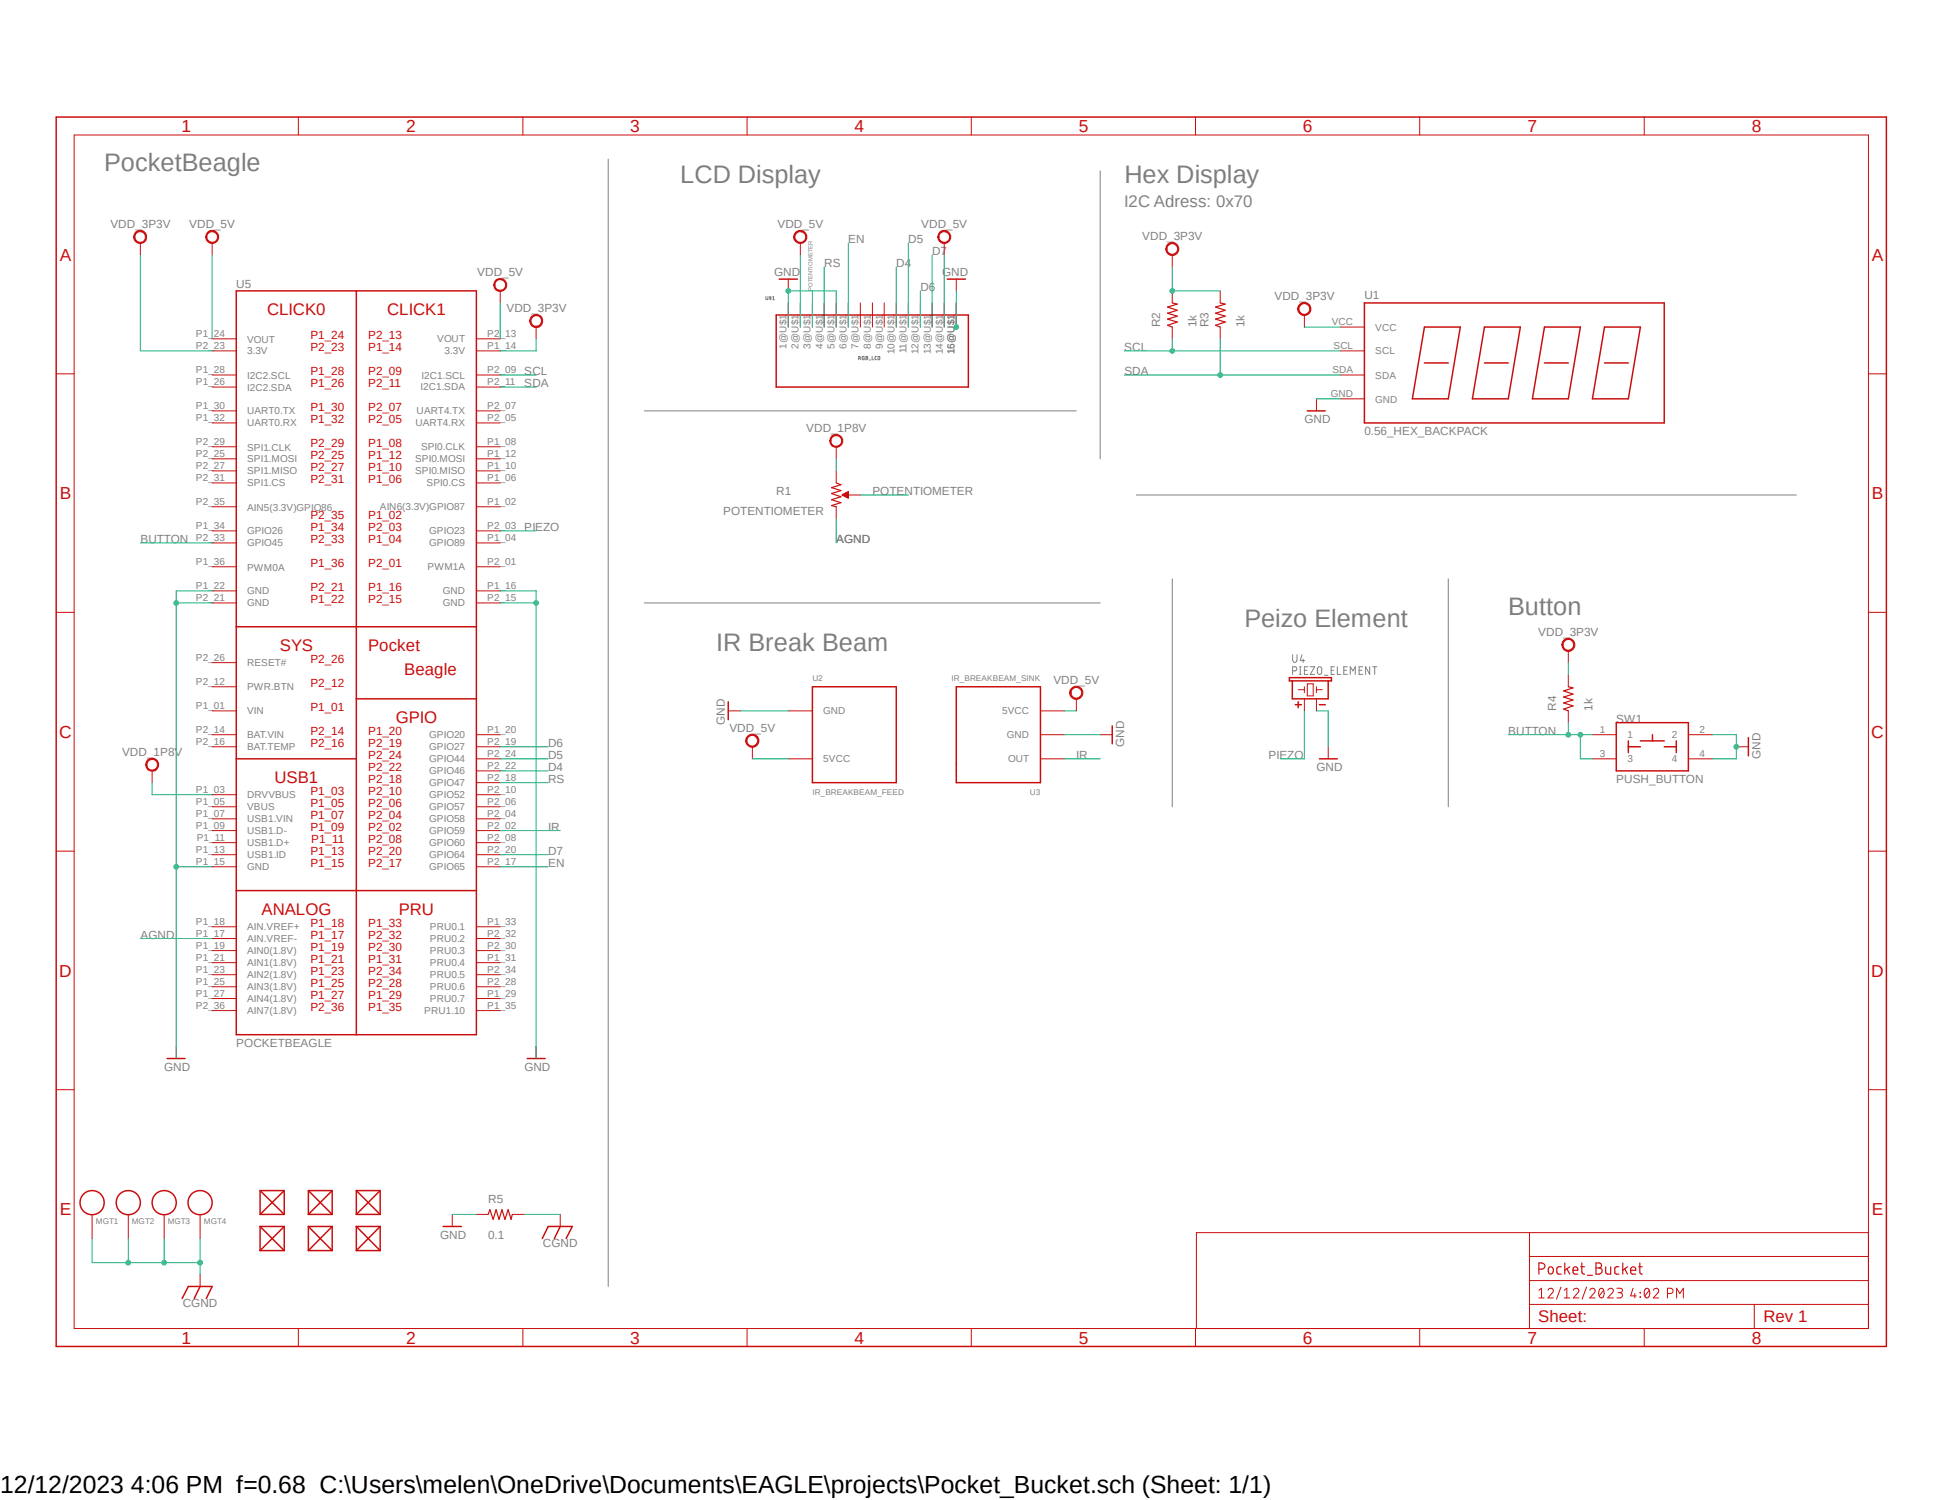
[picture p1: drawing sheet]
<svg xmlns="http://www.w3.org/2000/svg" width="279mm" height="216mm" viewBox="0 0 279 216" stroke-linecap="round" stroke-linejoin="round" font-family="sans-serif">
<defs><g id="words">
<g font-size="3.6" fill="#808080">
<text x="15" y="24.6">PocketBeagle</text>
<text x="97.9" y="26.3">LCD Display</text>
<text x="161.8" y="26.3">Hex Display</text>
<text x="217" y="88.5">Button</text>
<text x="103" y="93.7">IR Break Beam</text>
<text x="179" y="90.2">Peizo Element</text>
</g>
<text font-size="3.6" x="0" y="214.9">12/12/2023 4:06 PM f=0.68 C:\Users\melen\OneDrive\Documents\EAGLE\projects\Pocket_Bucket.sch (Sheet: 1/1)</text>
<g font-size="2.5" fill="#c90d0c">
<text x="26.1" y="19">1</text>
<text x="58.4" y="19">2</text>
<text x="90.7" y="19">3</text>
<text x="122.9" y="19">4</text>
<text x="155.2" y="19">5</text>
<text x="187.5" y="19">6</text>
<text x="219.8" y="19">7</text>
<text x="252" y="19">8</text>
<text x="8.6" y="37.5">A</text>
<text x="269.3" y="37.5">A</text>
<text x="8.6" y="71.8">B</text>
<text x="269.3" y="71.8">B</text>
<text x="8.5" y="106.2">C</text>
<text x="269.2" y="106.2">C</text>
<text x="8.5" y="140.6">D</text>
<text x="269.2" y="140.6">D</text>
<text x="8.6" y="174.9">E</text>
<text x="269.3" y="174.9">E</text>
<text x="26.1" y="193.4">1</text>
<text x="58.4" y="193.4">2</text>
<text x="90.7" y="193.4">3</text>
<text x="122.9" y="193.4">4</text>
<text x="155.2" y="193.4">5</text>
<text x="187.5" y="193.4">6</text>
<text x="219.8" y="193.4">7</text>
<text x="252" y="193.4">8</text>
</g>
<text font-size="2.4" fill="#808080" x="161.8" y="29.8">I2C Adress: 0x70</text>
<g font-size="2.4" fill="#c90d0c">
<text x="38.4" y="45.3">CLICK0</text>
<text x="55.7" y="45.3">CLICK1</text>
<text x="40.3" y="93.7">SYS</text>
<text x="53" y="93.7">Pocket</text>
<text x="58.2" y="97.1">Beagle</text>
<text x="56.9" y="104">GPIO</text>
<text x="39.5" y="112.6">USB1</text>
<text x="37.6" y="131.7">ANALOG</text>
<text x="57.4" y="131.7">PRU</text>
<text x="221.3" y="190.3">Sheet:</text>
<text x="253.7" y="190.3">Rev 1</text>
</g>
<g font-size="1.7" fill="#808080">
<text x="15.9" y="32.8">VDD_3P3V</text>
<text x="27.2" y="32.8">VDD_5V</text>
<text x="111.8" y="32.8">VDD_5V</text>
<text x="122" y="35">EN</text>
<text x="130.7" y="35">D5</text>
<text x="132.5" y="32.8">VDD_5V</text>
<text x="164.3" y="34.5">VDD_3P3V</text>
<text x="34" y="41.4">U5</text>
<text x="68.7" y="39.7">VDD_5V</text>
<text x="111.4" y="39.7">GND</text>
<text x="118.6" y="38.4">RS</text>
<text x="128.9" y="38.4">D4</text>
<text x="132.4" y="41.9">D6</text>
<text x="134.1" y="36.7">D7</text>
<text x="135.5" y="39.7">GND</text>
<text x="72.9" y="44.9">VDD_3P3V</text>
<text x="166.9" y="47.1" transform="rotate(-90 166.9 47.1)">R2</text>
<text x="172.1" y="47.1" transform="rotate(-90 172.1 47.1)">1k</text>
<text x="173.9" y="47.1" transform="rotate(-90 173.9 47.1)">R3</text>
<text x="179" y="47.1" transform="rotate(-90 179 47.1)">1k</text>
<text x="183.3" y="43.2">VDD_3P3V</text>
<text x="196.3" y="43.1">U1</text>
<text x="75.4" y="54">SCL</text>
<text x="161.8" y="50.5">SCL</text>
<text x="161.8" y="54">SDA</text>
<text x="75.4" y="55.7">SDA</text>
<text x="116" y="62.1">VDD_1P8V</text>
<text x="187.7" y="60.9">GND</text>
<text x="196.3" y="62.6">0.56_HEX_BACKPACK</text>
<text x="111.7" y="71.2">R1</text>
<text x="125.5" y="71.2">POTENTIOMETER</text>
<text x="75.4" y="76.4">PIEZO</text>
<text x="104.1" y="74.2">POTENTIOMETER</text>
<text x="20.2" y="78.1">BUTTON</text>
<text x="120.3" y="78.1">AGND</text>
<text x="221.3" y="91.5">VDD_3P3V</text>
<text x="151.6" y="98.4">VDD_5V</text>
<text x="78.9" y="107.5">D6</text>
<text x="104.3" y="104.4" transform="rotate(-90 104.3 104.4)">GND</text>
<text x="104.9" y="105.3">VDD_5V</text>
<text x="161.8" y="107.5" transform="rotate(-90 161.8 107.5)">GND</text>
<text x="217" y="105.7">BUTTON</text>
<text x="223.9" y="102.3" transform="rotate(-90 223.9 102.3)">R4</text>
<text x="229.1" y="102.3" transform="rotate(-90 229.1 102.3)">1k</text>
<text x="232.5" y="104">SW1</text>
<text x="17.6" y="108.8">VDD_1P8V</text>
<text x="78.9" y="112.6">RS</text>
<text x="78.9" y="111">D4</text>
<text x="78.9" y="109.2">D5</text>
<text x="154.9" y="109.2">IR</text>
<text x="182.5" y="109.2">PIEZO</text>
<text x="189.4" y="111">GND</text>
<text x="232.5" y="112.6">PUSH_BUTTON</text>
<text x="253.3" y="109.2" transform="rotate(-90 253.3 109.2)">GND</text>
<text x="78.9" y="119.5">IR</text>
<text x="78.9" y="124.8">EN</text>
<text x="78.9" y="123">D7</text>
<text x="20.2" y="135.1">AGND</text>
<text x="23.6" y="154.1">GND</text>
<text x="34" y="150.7">POCKETBEAGLE</text>
<text x="75.4" y="154.1">GND</text>
<text x="70.2" y="173.1">R5</text>
<text x="63.3" y="178.3">GND</text>
<text x="70.2" y="178.3">0.1</text>
<text x="78.1" y="179.5">CGND</text>
<text x="26.3" y="188.2">CGND</text>
</g>
<g font-size="1.7" fill="#c90d0c">
<text x="44.7" y="48.8">P1_24</text>
<text x="44.7" y="54">P1_28</text>
<text x="44.7" y="50.5">P2_23</text>
<text x="53" y="50.5">P1_14</text>
<text x="53" y="54">P2_09</text>
<text x="53" y="48.8">P2_13</text>
<text x="44.7" y="55.7">P1_26</text>
<text x="44.7" y="59.1">P1_30</text>
<text x="53" y="59.1">P2_07</text>
<text x="53" y="55.7">P2_11</text>
<text x="44.7" y="60.9">P1_32</text>
<text x="44.7" y="64.3">P2_29</text>
<text x="53" y="64.3">P1_08</text>
<text x="53" y="60.9">P2_05</text>
<text x="44.7" y="66">P2_25</text>
<text x="44.7" y="67.8">P2_27</text>
<text x="44.7" y="69.5">P2_31</text>
<text x="53" y="69.5">P1_06</text>
<text x="53" y="66">P1_12</text>
<text x="53" y="67.8">P1_10</text>
<text x="44.7" y="76.4">P1_34</text>
<text x="44.7" y="74.7">P2_35</text>
<text x="53" y="74.7">P1_02</text>
<text x="53" y="76.4">P2_03</text>
<text x="44.7" y="81.6">P1_36</text>
<text x="44.7" y="78.1">P2_33</text>
<text x="53" y="81.6">P2_01</text>
<text x="53" y="78.1">P1_04</text>
<text x="44.7" y="86.8">P1_22</text>
<text x="44.7" y="85">P2_21</text>
<text x="53" y="85">P1_16</text>
<text x="53" y="86.8">P2_15</text>
<text x="44.7" y="95.4">P2_26</text>
<text x="44.7" y="98.8">P2_12</text>
<text x="44.7" y="102.3">P1_01</text>
<text x="44.7" y="105.7">P2_14</text>
<text x="44.7" y="107.5">P2_16</text>
<text x="53" y="105.7">P1_20</text>
<text x="53" y="107.5">P2_19</text>
<text x="53" y="112.6">P2_18</text>
<text x="53" y="111">P2_22</text>
<text x="53" y="109.2">P2_24</text>
<text x="44.7" y="114.4">P1_03</text>
<text x="44.7" y="116.1">P1_05</text>
<text x="44.7" y="117.9">P1_07</text>
<text x="44.7" y="119.5">P1_09</text>
<text x="53" y="119.5">P2_02</text>
<text x="53" y="116.1">P2_06</text>
<text x="53" y="117.9">P2_04</text>
<text x="53" y="114.4">P2_10</text>
<text x="44.7" y="123">P1_13</text>
<text x="44.7" y="124.8">P1_15</text>
<text x="44.8" y="121.3">P1_11</text>
<text x="53" y="121.3">P2_08</text>
<text x="53" y="124.8">P2_17</text>
<text x="53" y="123">P2_20</text>
<text x="44.7" y="135.1">P1_17</text>
<text x="44.7" y="133.4">P1_18</text>
<text x="44.7" y="136.8">P1_19</text>
<text x="53" y="133.4">P1_33</text>
<text x="53" y="136.8">P2_30</text>
<text x="53" y="135.1">P2_32</text>
<text x="44.7" y="138.6">P1_21</text>
<text x="44.7" y="140.3">P1_23</text>
<text x="44.7" y="142">P1_25</text>
<text x="44.7" y="143.7">P1_27</text>
<text x="53" y="143.7">P1_29</text>
<text x="53" y="138.6">P1_31</text>
<text x="53" y="142">P2_28</text>
<text x="53" y="140.3">P2_34</text>
<text x="44.7" y="145.5">P2_36</text>
<text x="53" y="145.5">P1_35</text>
</g>
<g font-size="1.4" fill="#808080">
<text x="191.6" y="46.8">VCC</text>
<text x="197.9" y="47.6">VCC</text>
<text x="28.2" y="48.6">P1_24</text>
<text x="28.2" y="53.7">P1_28</text>
<text x="28.2" y="50.3">P2_23</text>
<text x="35.6" y="49.3">VOUT</text>
<text x="35.6" y="51">3.3V</text>
<text x="62.9" y="49.3">VOUT</text>
<text x="64" y="51">3.3V</text>
<text x="70.1" y="50.3">P1_14</text>
<text x="70.1" y="53.7">P2_09</text>
<text x="70.1" y="48.6">P2_13</text>
<text x="113.2" y="50.2" transform="rotate(-90 113.2 50.2)">1@U$1</text>
<text x="114.9" y="50.2" transform="rotate(-90 114.9 50.2)">2@U$1</text>
<text x="116.6" y="50.2" transform="rotate(-90 116.6 50.2)">3@U$1</text>
<text x="118.4" y="50.2" transform="rotate(-90 118.4 50.2)">4@U$1</text>
<text x="120.1" y="50.2" transform="rotate(-90 120.1 50.2)">5@U$1</text>
<text x="121.8" y="50.2" transform="rotate(-90 121.8 50.2)">6@U$1</text>
<text x="123.5" y="50.2" transform="rotate(-90 123.5 50.2)">7@U$1</text>
<text x="125.3" y="50.2" transform="rotate(-90 125.3 50.2)">8@U$1</text>
<text x="127" y="50.2" transform="rotate(-90 127 50.2)">9@U$1</text>
<text x="128.7" y="51" transform="rotate(-90 128.7 51)">10@U$1</text>
<text x="130.4" y="50.8" transform="rotate(-90 130.4 50.8)">11@U$1</text>
<text x="132.2" y="51" transform="rotate(-90 132.2 51)">12@U$1</text>
<text x="133.9" y="51" transform="rotate(-90 133.9 51)">13@U$1</text>
<text x="135.6" y="51" transform="rotate(-90 135.6 51)">14@U$1</text>
<text x="137.3" y="51" transform="rotate(-90 137.3 51)">15@U$1</text>
<text x="137.3" y="50.2" transform="rotate(-90 137.3 50.2)">6</text>
<text x="191.7" y="53.7">SDA</text>
<text x="191.9" y="50.3">SCL</text>
<text x="197.9" y="51">SCL</text>
<text x="28.2" y="55.5">P1_26</text>
<text x="28.2" y="58.9">P1_30</text>
<text x="35.6" y="56.2">I2C2.SDA</text>
<text x="35.6" y="54.5">I2C2.SCL</text>
<text x="35.6" y="59.6">UART0.TX</text>
<text x="59.9" y="59.6">UART4.TX</text>
<text x="60.5" y="56.2">I2C1.SDA</text>
<text x="60.7" y="54.5">I2C1.SCL</text>
<text x="70.1" y="58.9">P2_07</text>
<text x="70.1" y="55.5">P2_11</text>
<text x="191.5" y="57.2">GND</text>
<text x="197.9" y="58">GND</text>
<text x="197.9" y="54.5">SDA</text>
<text x="28.2" y="60.6">P1_32</text>
<text x="28.2" y="65.8">P2_25</text>
<text x="28.2" y="64.1">P2_29</text>
<text x="35.6" y="61.4">UART0.RX</text>
<text x="35.6" y="64.9">SPI1.CLK</text>
<text x="59.8" y="61.4">UART4.RX</text>
<text x="60.6" y="64.8">SPI0.CLK</text>
<text x="70.1" y="64.1">P1_08</text>
<text x="70.1" y="65.8">P1_12</text>
<text x="70.1" y="60.6">P2_05</text>
<text x="28.2" y="67.5">P2_27</text>
<text x="28.2" y="69.3">P2_31</text>
<text x="35.6" y="66.5">SPI1.MOSI</text>
<text x="35.6" y="68.3">SPI1.MISO</text>
<text x="35.6" y="70">SPI1.CS</text>
<text x="59.7" y="68.3">SPI0.MISO</text>
<text x="59.7" y="66.5">SPI0.MOSI</text>
<text x="61.4" y="70">SPI0.CS</text>
<text x="70.1" y="69.3">P1_06</text>
<text x="70.1" y="67.5">P1_10</text>
<text x="28.2" y="76.2">P1_34</text>
<text x="28.2" y="77.9">P2_33</text>
<text x="28.2" y="72.7">P2_35</text>
<text x="35.6" y="76.9">GPIO26</text>
<text x="35.6" y="73.5">AIN5(3.3V)GPIO86</text>
<text x="54.7" y="73.5">AIN6(3.3V)GPIO87</text>
<text x="61.8" y="76.9">GPIO23</text>
<text x="70.1" y="72.7">P1_02</text>
<text x="70.1" y="77.9">P1_04</text>
<text x="70.1" y="76.2">P2_03</text>
<text x="28.2" y="81.4">P1_36</text>
<text x="35.6" y="82.1">PWM0A</text>
<text x="35.6" y="78.7">GPIO45</text>
<text x="61.5" y="82.1">PWM1A</text>
<text x="61.8" y="78.6">GPIO89</text>
<text x="70.1" y="81.4">P2_01</text>
<text x="28.2" y="84.8">P1_22</text>
<text x="28.2" y="86.5">P2_21</text>
<text x="35.6" y="85.6">GND</text>
<text x="35.6" y="87.3">GND</text>
<text x="63.7" y="85.6">GND</text>
<text x="63.7" y="87.3">GND</text>
<text x="70.1" y="84.8">P1_16</text>
<text x="70.1" y="86.5">P2_15</text>
<text x="28.2" y="95.2">P2_26</text>
<text x="35.6" y="95.9">RESET#</text>
<text x="28.2" y="98.6">P2_12</text>
<text x="35.6" y="99.4">PWR.BTN</text>
<text x="28.2" y="102.1">P1_01</text>
<text x="28.2" y="105.5">P2_14</text>
<text x="28.2" y="107.2">P2_16</text>
<text x="35.6" y="102.8">VIN</text>
<text x="35.6" y="106.3">BAT.VIN</text>
<text x="35.6" y="108">BAT.TEMP</text>
<text x="61.8" y="106.3">GPIO20</text>
<text x="61.8" y="108">GPIO27</text>
<text x="70.1" y="105.5">P1_20</text>
<text x="70.1" y="107.2">P2_19</text>
<text x="118.5" y="102.8">GND</text>
<text x="144.2" y="102.8">5VCC</text>
<text x="144.9" y="106.3">GND</text>
<text x="230.2" y="105.5">1</text>
<text x="234.2" y="106.3">1</text>
<text x="240.5" y="106.3">2</text>
<text x="244.5" y="105.5">2</text>
<text x="61.8" y="113.2">GPIO47</text>
<text x="61.8" y="111.4">GPIO46</text>
<text x="61.8" y="109.7">GPIO44</text>
<text x="70.1" y="112.4">P2_18</text>
<text x="70.1" y="110.7">P2_22</text>
<text x="70.1" y="109">P2_24</text>
<text x="118.5" y="109.7">5VCC</text>
<text x="145" y="109.7">OUT</text>
<text x="230.2" y="109">3</text>
<text x="234.2" y="109.7">3</text>
<text x="240.5" y="109.7">4</text>
<text x="244.5" y="109">4</text>
<text x="28.2" y="114.1">P1_03</text>
<text x="28.2" y="115.9">P1_05</text>
<text x="28.2" y="117.6">P1_07</text>
<text x="28.2" y="119.3">P1_09</text>
<text x="35.6" y="114.9">DRVVBUS</text>
<text x="35.6" y="116.6">VBUS</text>
<text x="35.6" y="118.4">USB1.VIN</text>
<text x="61.8" y="118.3">GPIO58</text>
<text x="61.8" y="116.6">GPIO57</text>
<text x="61.8" y="114.9">GPIO52</text>
<text x="70.1" y="119.3">P2_02</text>
<text x="70.1" y="117.6">P2_04</text>
<text x="70.1" y="115.9">P2_06</text>
<text x="70.1" y="114.1">P2_10</text>
<text x="28.2" y="122.8">P1_13</text>
<text x="28.2" y="124.5">P1_15</text>
<text x="28.3" y="121.1">P1_11</text>
<text x="35.6" y="120.1">USB1.D-</text>
<text x="35.6" y="121.8">USB1.D+</text>
<text x="35.6" y="123.5">USB1.ID</text>
<text x="35.6" y="125.3">GND</text>
<text x="61.8" y="125.3">GPIO65</text>
<text x="61.8" y="120.1">GPIO59</text>
<text x="61.8" y="121.8">GPIO60</text>
<text x="61.8" y="123.5">GPIO64</text>
<text x="70.1" y="124.5">P2_17</text>
<text x="70.1" y="121.1">P2_08</text>
<text x="70.1" y="122.8">P2_20</text>
<text x="28.2" y="134.9">P1_17</text>
<text x="28.2" y="136.6">P1_19</text>
<text x="28.2" y="133.1">P1_18</text>
<text x="35.6" y="135.6">AIN.VREF-</text>
<text x="35.6" y="137.4">AIN0(1.8V)</text>
<text x="35.6" y="133.9">AIN.VREF+</text>
<text x="61.9" y="133.9">PRU0.1</text>
<text x="61.9" y="137.3">PRU0.3</text>
<text x="61.9" y="135.6">PRU0.2</text>
<text x="70.1" y="133.1">P1_33</text>
<text x="70.1" y="136.6">P2_30</text>
<text x="70.1" y="134.9">P2_32</text>
<text x="28.2" y="138.3">P1_21</text>
<text x="28.2" y="140">P1_23</text>
<text x="28.2" y="141.8">P1_25</text>
<text x="28.2" y="143.5">P1_27</text>
<text x="35.6" y="139.1">AIN1(1.8V)</text>
<text x="35.6" y="140.8">AIN2(1.8V)</text>
<text x="35.6" y="142.5">AIN3(1.8V)</text>
<text x="61.9" y="139.1">PRU0.4</text>
<text x="61.9" y="142.5">PRU0.6</text>
<text x="61.9" y="140.8">PRU0.5</text>
<text x="70.1" y="143.5">P1_29</text>
<text x="70.1" y="138.3">P1_31</text>
<text x="70.1" y="141.8">P2_28</text>
<text x="70.1" y="140">P2_34</text>
<text x="28.2" y="145.2">P2_36</text>
<text x="35.6" y="144.3">AIN4(1.8V)</text>
<text x="35.6" y="146">AIN7(1.8V)</text>
<text x="61" y="146">PRU1.10</text>
<text x="61.9" y="144.2">PRU0.7</text>
<text x="70.1" y="145.2">P1_35</text>
</g>
<g font-size="1.2" fill="#808080">
<text x="116.9" y="98">U2</text>
<text x="136.9" y="98">IR_BREAKBEAM_SINK</text>
<text x="116.9" y="114.4">IR_BREAKBEAM_FEED</text>
<text x="148.2" y="114.4">U3</text>
<text x="13.8" y="176.2">MGT1</text>
<text x="19" y="176.2">MGT2</text>
<text x="24.1" y="176.2">MGT3</text>
<text x="29.3" y="176.2">MGT4</text>
</g>
<text font-size=".8" fill="#808080" x="116.9" y="41.9" transform="rotate(-90 116.9 41.9)">POTENTIOMETER</text>
</g></defs>
<path d="M7.7 16.6l264 177.6M271.7 16.6l-264 177.6" fill="none" stroke="#fff" stroke-width=".14"/>
<g fill="none" stroke="#808080" stroke-width=".14">
<path d="M87.5 22.9v162.3M158.3 24.6v41.4M92.7 59.1h62.2M110.2 42.7v.3l.1 .1 .2-.1v-.3M110.8 42.7v.4M111 42.8l-.3-.1v.1l.3 .2-.3 .1M111.2 42.8l.1-.1v.4M111.2 43.1h.2M123.5 51.6l.3-.1-.1-.2h-.2v.5M123.7 51.6l.1 .2M124.3 51.3l-.3 .1 .1 .4h.2v-.3h-.1M124.6 51.3l.2 .1-.1 .1 .1 .2-.1 .1h-.1z"/>
<path d="M124.6 51.5h.1M125.1 51.8h.2M125.5 51.3v.5h.2M126.1 51.3l-.2 .1v.3l.2 .1M126.3 51.3l.3 .1-.1 .4h-.2zM163.5 71.2h94.9M92.7 86.8h65.6M168.7 83.3v32.8M186 96.6l.5-.1 .1-.1-.1-.4h-.5v1.1M186 94.2v.8l.2 .3h.2l.2-.3v-.8M187 96h.2M187 97.1h.2"/>
<path d="M187.1 96v1.1M187.3 94.2l-.2 .9h.6M187.5 94.9v.4M187.7 96.5h.3M188.2 96h-.5v1.1h.5M188.5 96h.6l-.6 1.1h.6M189.7 96h.2l.3 .3-.1 .6-.2 .2h-.2l-.2-.3v-.5zM190.5 97.2h.6M191.5 96.5h.4M192 96h-.5v1.1h.5M192.4 96v1.1h.5M193.3 96.5h.4"/>
<path d="M193.8 96h-.5v1.1h.5M194.3 97.1v-1.1l.3 .6 .4-.6v1.1M195.5 96.5h.4M196 96h-.5v1.1h.5M197.1 96v1.1l-.6-1.1v1.1M197.5 96h.6M197.8 96v1.1M208.4 83.3v32.8"/>
</g>
<g fill="none" stroke="#c90d0c" stroke-width=".14">
<path d="M10.7 19.4h258.1v171.8h-258.1zM42.9 16.8v2.6M75.2 16.8v2.6M107.5 16.8v2.6M139.7 16.8v2.6M172 16.8v2.6M204.3 16.8v2.6M236.6 16.8v2.6M8.1 53.8h2.6M30.5 54h3.5M30.5 50.5h3.5M30.5 48.8h3.5"/>
<path d="M30.5 55.7h3.5M30.5 59.1h3.5M68.5 54h3.5M68.5 50.5h3.5M68.5 48.8h3.5M68.5 55.7h3.5M68.5 59.1h3.5M168.7 41.9v1.7M168.7 47.1v1.7M192.8 57.4h3.5M192.8 54h3.5M192.8 50.5h3.5"/>
<path d="M192.8 47.1h3.5M268.8 53.8h2.6M30.5 72.9h3.5M30.5 78.1h3.5M30.5 69.5h3.5M30.5 64.3h3.5M30.5 67.8h3.5M30.5 66h3.5M30.5 60.9h3.5M30.5 76.4h3.5M68.5 72.9h3.5M68.5 78.1h3.5"/>
<path d="M68.5 69.5h3.5M68.5 64.3h3.5M68.5 67.8h3.5M68.5 66h3.5M68.5 60.9h3.5M68.5 76.4h3.5M120.3 67.8v1.7M120.3 72.9v1.8M122 71.2h1.8M8.1 88.1h2.6M30.5 85h3.5M30.5 81.6h3.5"/>
<path d="M30.5 86.8h3.5M30.5 98.8h3.5M30.5 95.4h3.5M68.5 85h3.5M68.5 81.6h3.5M68.5 86.8h3.5M186.8 99.3h.9M187.7 98.8v.9M188.1 98.4h.8v1.8h-.8zM189.4 99.3h.8M189.4 98.8v.9M268.8 88.1h2.6"/>
<path d="M30.5 102.3h3.5M30.5 105.7h3.5M30.5 114.4h3.5M30.5 116.1h3.5M30.5 117.9h3.5M30.5 119.5h3.5M30.5 107.5h3.5M68.5 109.2h3.5M68.5 105.7h3.5M68.5 114.4h3.5M68.5 116.1h3.5M68.5 117.9h3.5"/>
<path d="M68.5 119.5h3.5M68.5 107.5h3.5M68.5 112.6h3.5M68.5 111h3.5M113.4 102.3h3.5M113.4 109.2h3.5M149.7 102.3h3.4M149.7 109.2h3.4M149.7 105.7h3.4M187.7 100.6v1.7M189.4 100.6v1.7M229.1 109.2h3.4"/>
<path d="M229.1 105.7h3.4M242.9 109.2h3.5M242.9 105.7h3.5M8.1 122.5h2.6M30.5 121.3h3.5M30.5 123h3.5M30.5 124.8h3.5M30.5 135.1h3.5M30.5 136.8h3.5M30.5 138.6h3.5M30.5 133.4h3.5M68.5 121.3h3.5"/>
<path d="M68.5 123h3.5M68.5 124.8h3.5M68.5 135.1h3.5M68.5 136.8h3.5M68.5 138.6h3.5M68.5 133.4h3.5M268.8 122.5h2.6M8.1 156.8h2.6M25.4 150.6v1.8M30.5 140.3h3.5M30.5 142h3.5M30.5 143.7h3.5"/>
<path d="M30.5 145.5h3.5M68.5 140.3h3.5M68.5 142h3.5M68.5 143.7h3.5M68.5 145.5h3.5M77.1 150.6v1.8M268.8 156.8h2.6M220 177.4v13.8M268.8 177.4h-96.7v13.8M42.9 191.2v2.6M75.2 191.2v2.6M107.5 191.2v2.6"/>
<path d="M139.7 191.2v2.6M172 191.2v2.6M204.3 191.2v2.6M220 187.7h48.8M220 184.3h48.8M220 180.8h48.8M221.4 185.7l.4-.3v1.4M221.4 186.8h.8M222.7 185.7a.4 .4 0 0 1 .5-.3 .4 .4 0 0 1 .3 .5l-.8 .9h.8M224.6 185.3l-.7 1.7M225 186.8h.8M225 185.7l.4-.3v1.4"/>
<path d="M226.4 185.7a.4 .4 0 0 1 .5-.3 .4 .4 0 0 1 .1 .7l-.6 .7h.8M228.3 185.3l-.7 1.7M228.7 185.7a.39 .39 0 0 1 .6-.3 .39 .39 0 0 1 .1 .7l-.7 .7h.8M230.3 185.5l.1-.1a.67 .67 0 0 1 .4 1l-.1 .2a.31 .31 0 0 1-.3 .2 .31 .31 0 0 1-.3-.2 1.05 1.05 0 0 1 .2-1.1zM230.7 185.7l-.6 .8M231.3 185.7a.4 .4 0 0 1 .5-.3 .4 .4 0 0 1 .3 .5l-.8 .9h.8M232.6 185.4l.7 .1a.31 .31 0 0 1 .1 .3 .31 .31 0 0 1-.3 .3h-.3M233 186.1a.38 .38 0 0 1 .4 .3 .38 .38 0 0 1-.4 .4h-.4M234.9 185.4l-.3 1.1h.8M235.2 186.2v.6M236 186v.1zM236 186.6v.1z"/>
<path d="M236.6 191.2v2.6M236.8 185.5l.1-.1a.79 .79 0 0 1 0 1.4 .84 .84 0 0 1-.1-1.3zM237.3 185.7l-.7 .8M237.9 185.7a.39 .39 0 0 1 .5-.3 .39 .39 0 0 1 .1 .7l-.6 .7h.7M239.9 186.2h.4a.38 .38 0 0 0 .4-.4 .38 .38 0 0 0-.4-.4h-.4v1.4M241.2 186.8v-1.4l.5 .8 .5-.8v1.4M252.4 187.7v3.5"/>
</g>
<g fill="none" stroke="#c90d0c" stroke-width=".21">
<path d="M8.1 16.8h263.3v177h-263.3zM34 41.9h34.5v107h-34.5zM51.3 41.9v107M196.3 43.6h43.1v17.3h-43.1zM204.9 47.1h5.2l-1.7 10.3h-5.2zM204.9 52.2h3.5M213.6 47.1h5.1l-1.7 10.3h-5.2zM213.6 52.2h3.4M222.2 47.1h5.2l-1.8 10.3h-5.1zM222.2 52.2h3.4M230.8 47.1h5.2l-1.7 10.3h-5.2zM230.8 52.2h3.5"/>
<path d="M121.2 71.2l.8-.4v.9zM121.2 71.2h.8M121.4 71.3h.6M121.4 71.1h.6M121.6 71.5h.4M121.6 71h.4M121.8 71.5h.2M121.8 70.9h.2M34 90.2h34.5M116.9 98.8h12v13.8h-12zM137.6 98.8h12.1v13.8h-12.1zM185.5 97.5h6.1v.5h-6.1z"/>
<path d="M185.9 98v2.6h5.2v-2.6M34 109.2h17.3M51.3 100.6h17.2M186.4 101.4h.8M186.8 101v.9M189.8 101.4h.9M232.5 104h10.4v7h-10.4zM234.3 107.5h1.7M234.3 106.6v1.7M236 106.6h3.4M237.7 105.7v.9M239.4 107.5h1.8"/>
<path d="M241.2 106.6v1.7M34 128.2h34.5M24 152.4h2.6M75.9 152.4h2.5"/>
</g>
<g fill="none" stroke="#c90d0c" stroke-width=".17">
<path d="M168.7 43.6l.7 .2-1.4 .4 1.4 .5-1.4 .4 1.4 .4-1.4 .4 1.4 .5-1.4 .4 .7 .3M120.3 69.5l.7 .3-1.4 .4 1.4 .4-1.4 .4 1.4 .5-1.4 .4 1.4 .4-1.4 .5 .7 .1M221.4 182.7h.4a.44 .44 0 0 0 .4-.7l-.4-.2h-.4v1.6M222.8 182.5a.37 .37 0 0 1 .4-.2 .37 .37 0 0 1 .3 .4l-.1 .5a.34 .34 0 0 1-.6 0zM224.6 182.3h-.4l-.2 .2a.88 .88 0 0 0 .1 .8l.5 .1M225.1 181.8v1.6M225.4 182.6l.4 .8M225.8 182.3l-.7 .5M226.3 182.8h.7a.35 .35 0 0 0-.2-.5 .35 .35 0 0 0-.5 .4l.1 .6 .2 .1h.4M227.4 182.3h.6M227.6 181.8v1.3v.2l.4 .1M228.4 183.6h.7"/>
<path d="M229.6 181.8h.7a.37 .37 0 0 1 .1 .4 .37 .37 0 0 1-.3 .3 .45 .45 0 0 1 .4 .4 .45 .45 0 0 1-.4 .5h-.5zM229.6 182.5h.5M231 182.3l.1 1 .2 .1h.4v-1.1M232.9 182.3l-.6 .2v.8l.6 .1M233.5 181.8v1.6M233.8 182.6l.3 .8M234.1 182.3l-.6 .5M234.6 182.8h.7a.37 .37 0 0 0-.2-.5 .37 .37 0 0 0-.5 .4v.4l.1 .2 .6 .1M235.8 182.3h.5M235.9 181.8v1.3l.2 .2 .2 .1"/>
</g>
<path d="M29.9 33.4a.94 .94 0 0 1 1.5 .2 .94 .94 0 0 1-.6 1.4 .94 .94 0 0 1-1.2-.9h.2a.78 .78 0 0 1 1.1-.6 .78 .78 0 0 1 .2 1.2 .78 .78 0 0 1-1.3-.3v-.3h-.2z" fill-rule="evenodd" fill="#c90d0c"/>
<path d="M29.9 33.4a.94 .94 0 0 1 1.5 .2 .94 .94 0 0 1-.6 1.4 .94 .94 0 0 1-1.2-.9h.2a.78 .78 0 0 1 1.1-.6 .78 .78 0 0 1 .2 1.2 .78 .78 0 0 1-1.3-.3v-.3h-.2zM30.5 35v1.7" fill="none" stroke="#c90d0c" stroke-width=".14"/>
<path d="M71.3 40.3a.95 .95 0 0 1 1.5 .2 .95 .95 0 0 1-.6 1.4 .95 .95 0 0 1-1.2-.9h.2a.78 .78 0 0 1 1.1-.6 .78 .78 0 0 1 .2 1.2 .78 .78 0 0 1-1.3-.3v-.3h-.2z" fill-rule="evenodd" fill="#c90d0c"/>
<path d="M71.3 40.3a.95 .95 0 0 1 1.5 .2 .95 .95 0 0 1-.6 1.4 .95 .95 0 0 1-1.2-.9h.2a.78 .78 0 0 1 1.1-.6 .78 .78 0 0 1 .2 1.2 .78 .78 0 0 1-1.3-.3v-.3h-.2zM72 41.9v1.7" fill="none" stroke="#c90d0c" stroke-width=".14"/>
<path d="M19.5 33.4a.94 .94 0 0 1 1.5 .2 .94 .94 0 0 1-.6 1.4 .94 .94 0 0 1-1.2-.9h.2a.77 .77 0 0 1 .9-.8 .77 .77 0 0 1 .5 1.2 .77 .77 0 0 1-1.2 .2l-.2-.6h-.2z" fill-rule="evenodd" fill="#c90d0c"/>
<path d="M19.5 33.4a.94 .94 0 0 1 1.5 .2 .94 .94 0 0 1-.6 1.4 .94 .94 0 0 1-1.2-.9h.2a.77 .77 0 0 1 .9-.8 .77 .77 0 0 1 .5 1.2 .77 .77 0 0 1-1.2 .2l-.2-.6h-.2zM20.2 35v1.7" fill="none" stroke="#c90d0c" stroke-width=".14"/>
<path d="M76.5 45.5a.94 .94 0 0 1 1.5 .2 .94 .94 0 0 1-.6 1.4 .94 .94 0 0 1-1.2-.9h.2a.77 .77 0 0 1 1-.7 .77 .77 0 0 1 .3 1.2 .77 .77 0 0 1-1.2-.2l-.1-.3h-.2l.1-.4z" fill-rule="evenodd" fill="#c90d0c"/>
<path d="M76.5 45.5a.94 .94 0 0 1 1.5 .2 .94 .94 0 0 1-.6 1.4 .94 .94 0 0 1-1.2-.9h.2a.77 .77 0 0 1 1-.7 .77 .77 0 0 1 .3 1.2 .77 .77 0 0 1-1.2-.2l-.1-.3h-.2l.1-.4zM77.1 47.1v1.7M137.6 40.2v1.7M175.6 41.9v1.7M175.6 47.1v1.7M225.6 97.1v1.7M104.8 102.3h1.7M158.3 105.7h1.7M191.1 107.5v1.7M225.6 102.3v1.7M249.8 107.5h1.7" fill="none" stroke="#c90d0c" stroke-width=".14"/>
<path d="M175.6 43.6l.7 .2-1.4 .4 1.4 .5-1.4 .4 1.4 .4-1.4 .4 1.4 .5-1.4 .4 .7 .3M225.6 98.8l.7 .2-1.3 .4 1.3 .5-1.3 .4 1.3 .5-1.3 .4 1.3 .4-1.3 .5 .6 .2" fill="none" stroke="#c90d0c" stroke-width=".17"/>
<path d="M136.3 40.2h2.6M104.8 101v2.6M160 104.5v2.6M189.8 109.2h2.6M251.5 106.2v2.6" fill="none" stroke="#c90d0c" stroke-width=".21"/>
<path d="M187 43.8a.96 .96 0 0 1 1.5 .3 .96 .96 0 0 1-.7 1.3 .96 .96 0 0 1-1.1-1h.2a.79 .79 0 0 1 1-.7 .79 .79 0 0 1 .3 1.3 .79 .79 0 0 1-1.3-.2v-.4h-.2l.1-.3z" fill-rule="evenodd" fill="#c90d0c"/>
<path d="M187 43.8a.96 .96 0 0 1 1.5 .3 .96 .96 0 0 1-.7 1.3 .96 .96 0 0 1-1.1-1h.2a.79 .79 0 0 1 1-.7 .79 .79 0 0 1 .3 1.3 .79 .79 0 0 1-1.3-.2v-.4h-.2l.1-.3zM187.7 45.3v1.8" fill="none" stroke="#c90d0c" stroke-width=".14"/>
<path d="M168 35.1a.94 .94 0 0 1 1.5 .3 .94 .94 0 0 1-.6 1.3 .94 .94 0 0 1-1.2-.8h.2a.77 .77 0 0 1 .9-.8 .77 .77 0 0 1 .5 1.1 .77 .77 0 0 1-1.2 .2l-.2-.2v-.3h-.2l.1-.5z" fill-rule="evenodd" fill="#c90d0c"/>
<path d="M168 35.1a.94 .94 0 0 1 1.5 .3 .94 .94 0 0 1-.6 1.3 .94 .94 0 0 1-1.2-.8h.2a.77 .77 0 0 1 .9-.8 .77 .77 0 0 1 .5 1.1 .77 .77 0 0 1-1.2 .2l-.2-.2v-.3h-.2l.1-.5zM168.7 36.7v1.7" fill="none" stroke="#c90d0c" stroke-width=".14"/>
<path d="M21.3 109.3a.95 .95 0 0 1 1.4 .3 .95 .95 0 0 1-.5 1.3 .95 .95 0 0 1-1.2-.8h.1a.77 .77 0 0 1 1.1-.8 .77 .77 0 0 1 .3 1.3 .77 .77 0 0 1-1.3-.2l-.1-.3h-.1z" fill-rule="evenodd" fill="#c90d0c"/>
<path d="M21.3 109.3a.95 .95 0 0 1 1.4 .3 .95 .95 0 0 1-.5 1.3 .95 .95 0 0 1-1.2-.8h.1a.77 .77 0 0 1 1.1-.8 .77 .77 0 0 1 .3 1.3 .77 .77 0 0 1-1.3-.2l-.1-.3h-.1zM21.9 111v1.6" fill="none" stroke="#c90d0c" stroke-width=".14"/>
<path d="M107.6 105.9a.96 .96 0 0 1 1.5 .3 .96 .96 0 0 1-.7 1.4 .96 .96 0 0 1-1.1-1h.1a.79 .79 0 0 1 1.1-.8 .79 .79 0 0 1 .3 1.3 .79 .79 0 0 1-1.3-.2l-.1-.3h-.1l.1-.4z" fill-rule="evenodd" fill="#c90d0c"/>
<path d="M107.6 105.9a.96 .96 0 0 1 1.5 .3 .96 .96 0 0 1-.7 1.4 .96 .96 0 0 1-1.1-1h.1a.79 .79 0 0 1 1.1-.8 .79 .79 0 0 1 .3 1.3 .79 .79 0 0 1-1.3-.2l-.1-.3h-.1l.1-.4zM108.2 107.5v1.7" fill="none" stroke="#c90d0c" stroke-width=".14"/>
<path d="M154.2 99a.96 .96 0 0 1 1.5 .3 .96 .96 0 0 1-.7 1.4 .96 .96 0 0 1-1.1-1h.2a.78 .78 0 0 1 1.1-.6 .78 .78 0 0 1 .2 1.3 .78 .78 0 0 1-1.3-.4v-.3h-.2l.1-.4z" fill-rule="evenodd" fill="#c90d0c"/>
<path d="M189.4 57.4v1.7M154.2 99a.96 .96 0 0 1 1.5 .3 .96 .96 0 0 1-.7 1.4 .96 .96 0 0 1-1.1-1h.2a.78 .78 0 0 1 1.1-.6 .78 .78 0 0 1 .2 1.3 .78 .78 0 0 1-1.3-.4v-.3h-.2l.1-.4zM154.9 100.6v1.7" fill="none" stroke="#c90d0c" stroke-width=".14"/>
<path d="M188.1 59.1h2.6" fill="none" stroke="#c90d0c" stroke-width=".21"/>
<path d="M119.7 62.7a.95 .95 0 0 1 1.5 .3 .95 .95 0 0 1-.6 1.3 .95 .95 0 0 1-1.2-.8h.1a.78 .78 0 0 1 1-.8 .78 .78 0 0 1 .5 1.1 .78 .78 0 0 1-1.2 .3l-.2-.3-.1-.3h-.1z" fill-rule="evenodd" fill="#c90d0c"/>
<path d="M119.7 62.7a.95 .95 0 0 1 1.5 .3 .95 .95 0 0 1-.6 1.3 .95 .95 0 0 1-1.2-.8h.1a.78 .78 0 0 1 1-.8 .78 .78 0 0 1 .5 1.1 .78 .78 0 0 1-1.2 .3l-.2-.3-.1-.3h-.1zM120.3 64.3v1.7" fill="none" stroke="#c90d0c" stroke-width=".14"/>
<path d="M225 92.1a.94 .94 0 0 1 1.5 .3 .94 .94 0 0 1-.6 1.3 .94 .94 0 0 1-1.2-.9h.2a.78 .78 0 0 1 1.1-.6 .78 .78 0 0 1 .2 1.3 .78 .78 0 0 1-1.3-.4v-.3h-.2l.1-.4z" fill-rule="evenodd" fill="#c90d0c"/>
<path d="M225 92.1a.94 .94 0 0 1 1.5 .3 .94 .94 0 0 1-.6 1.3 .94 .94 0 0 1-1.2-.9h.2a.78 .78 0 0 1 1.1-.6 .78 .78 0 0 1 .2 1.3 .78 .78 0 0 1-1.3-.4v-.3h-.2l.1-.4zM225.6 93.7v1.7" fill="none" stroke="#c90d0c" stroke-width=".14"/>
<path d="M135.2 33.4a.94 .94 0 0 1 1.5 .2 .94 .94 0 0 1-.6 1.4 .94 .94 0 0 1-1.2-.9h.2a.78 .78 0 0 1 1.1-.6 .78 .78 0 0 1 .2 1.2 .78 .78 0 0 1-1.3-.3v-.3h-.2z" fill-rule="evenodd" fill="#c90d0c"/>
<g fill="none" stroke="#c90d0c" stroke-width=".14">
<path d="M135.2 33.4a.94 .94 0 0 1 1.5 .2 .94 .94 0 0 1-.6 1.4 .94 .94 0 0 1-1.2-.9h.2a.78 .78 0 0 1 1.1-.6 .78 .78 0 0 1 .2 1.2 .78 .78 0 0 1-1.3-.3v-.3h-.2zM135.8 35v1.7M113.4 40.2v1.7M113.4 43.6v3.5M115.1 43.6v3.5M116.9 43.6v3.5M118.6 43.6v3.5M120.3 43.6v3.5M122 43.6v3.5M123.8 43.6v3.5M125.5 43.6v3.5M127.2 43.6v3.5"/>
<path d="M128.9 43.6v3.5M130.7 43.6v3.5M132.4 43.6v3.5M134.1 43.6v3.5M135.8 43.6v3.5M137.6 43.6v3.5"/>
</g>
<path d="M111.7 45.3h27.6v10.4h-27.6zM112.1 40.2h2.6" fill="none" stroke="#c90d0c" stroke-width=".21"/>
<path d="M114.5 33.4a.96 .96 0 0 1 1.5 .3 .96 .96 0 0 1-.7 1.4 .96 .96 0 0 1-1.1-1h.1a.78 .78 0 0 1 .9-.8 .78 .78 0 0 1 .6 1.1 .78 .78 0 0 1-1.2 .3l-.3-.6h-.1l.1-.4z" fill-rule="evenodd" fill="#c90d0c"/>
<path d="M114.5 33.4a.96 .96 0 0 1 1.5 .3 .96 .96 0 0 1-.7 1.4 .96 .96 0 0 1-1.1-1h.1a.78 .78 0 0 1 .9-.8 .78 .78 0 0 1 .6 1.1 .78 .78 0 0 1-1.2 .3l-.3-.6h-.1l.1-.4zM115.1 35v1.7M13.3 174.8v3.5M18.5 174.8v3.5M23.6 174.8v3.5M28.8 174.8v3.5M65.1 174.8v1.7M68.5 174.8h1.7M73.7 174.8h1.7M80.6 174.8v1.7M28.8 183.4v1.8" fill="none" stroke="#c90d0c" stroke-width=".14"/>
<g fill="none" stroke="#c90d0c" stroke-width=".21">
<path d="M37.4 176.5h3.5M37.4 171.4l3.5 3.4M37.4 171.4h3.5M37.4 174.8h3.5M37.4 171.4v3.4M37.4 176.5v3.5M37.4 176.5l3.5 3.5M40.9 171.4l-3.5 3.4M40.9 171.4v3.4M40.9 176.5v3.5M40.9 176.5l-3.5 3.5M44.4 176.5h3.4"/>
<path d="M44.4 171.4h3.4M44.4 174.8h3.4M44.4 171.4l3.4 3.4M44.4 171.4v3.4M44.4 176.5v3.5M44.4 176.5l3.4 3.5M47.8 171.4l-3.4 3.4M47.8 171.4v3.4M47.8 176.5v3.5M47.8 176.5l-3.4 3.5M51.3 176.5h3.4M51.3 171.4h3.4"/>
<path d="M51.3 174.8h3.4M51.3 171.4l3.4 3.4M51.3 171.4v3.4M51.3 176.5v3.5M51.3 176.5l3.4 3.5M54.7 171.4l-3.4 3.4M54.7 171.4v3.4M54.7 176.5v3.5M54.7 176.5l-3.4 3.5M63.8 176.5h2.6M78 178.3l.9-1.8h3.4l-.9 1.8M80.6 176.5l-.8 1.8"/>
<path d="M26.2 186.9l.9-1.7h3.4l-.8 1.7M28.8 185.2l-.9 1.7M37.4 180h3.5M44.4 180h3.4M51.3 180h3.4"/>
<circle cx="13.2" cy="173.1" r="1.74"/>
<circle cx="18.5" cy="173.1" r="1.74"/>
<circle cx="23.6" cy="173.1" r="1.74"/>
<circle cx="28.8" cy="173.1" r="1.74"/>
</g>
<path d="M70.2 174.8l.3-.7 .5 1.4 .4-1.4 .4 1.4 .4-1.4 .4 1.4 .5-1.4 .4 1.4 .2-.7" fill="none" stroke="#c90d0c" stroke-width=".17"/>
<path d="M20.2 36.7v13.8h10.3M30.5 36.7v12.1M115.1 36.7v10.4M135.8 36.7v10.4M168.7 38.4v3.5h6.9M72 43.6v5.2M77.1 48.8v1.7h-5.1M187.7 47.1h5.1M108.2 109.2h5.2M153.1 102.3h1.8" fill="none" stroke="#0dab76" stroke-width=".14"/>
<circle cx="168.7" cy="41.9" r=".33" fill="#0dab76"/>
<g fill="none" stroke="#0dab76" stroke-width=".14">
<path d="M72 85h5.1v67.4M72 86.8h5.1M225.6 95.4v1.7"/>
<circle cx="168.7" cy="41.9" r=".33"/>
</g>
<circle cx="77.1" cy="86.8" r=".33" fill="#0dab76"/>
<g fill="none" stroke="#0dab76" stroke-width=".14">
<path d="M189.4 57.4h3.4M106.5 102.3h6.9M153.1 105.7h5.2M189.4 102.3h1.7v5.2M246.4 105.7h3.4v3.5h-3.4"/>
<circle cx="77.1" cy="86.8" r=".33"/>
</g>
<circle cx="249.8" cy="107.5" r=".33" fill="#0dab76"/>
<g fill="none" stroke="#0dab76" stroke-width=".14">
<path d="M137.6 41.9v5.2"/>
<circle cx="249.8" cy="107.5" r=".33"/>
</g>
<circle cx="137.6" cy="47.1" r=".33" fill="#0dab76"/>
<g fill="none" stroke="#0dab76" stroke-width=".14">
<path d="M113.4 47.1v-5.2h6.9v5.2"/>
<circle cx="137.6" cy="47.1" r=".33"/>
</g>
<circle cx="113.4" cy="41.9" r=".33" fill="#0dab76"/>
<g fill="none" stroke="#0dab76" stroke-width=".14">
<path d="M161.8 50.5h31M168.7 48.8v1.7M72 76.4h5.1M120.3 66v1.8M21.9 112.6v1.8h8.6M72 119.5h8.6M153.1 109.2h5.2M187.7 102.3v6.9h-3.5M65.1 174.8h3.4"/>
<circle cx="113.4" cy="41.9" r=".33"/>
</g>
<circle cx="168.7" cy="50.5" r=".33" fill="#0dab76"/>
<g fill="none" stroke="#0dab76" stroke-width=".14">
<path d="M72 54h5.1M161.8 54h31M175.6 48.8v5.2"/>
<circle cx="168.7" cy="50.5" r=".33"/>
</g>
<circle cx="175.6" cy="54" r=".33" fill="#0dab76"/>
<g fill="none" stroke="#0dab76" stroke-width=".14">
<path d="M72 55.7h5.1M225.6 105.7h3.5M227.4 105.7v3.5h1.7"/>
<circle cx="175.6" cy="54" r=".33"/>
</g>
<circle cx="227.4" cy="105.7" r=".33" fill="#0dab76"/>
<g fill="none" stroke="#0dab76" stroke-width=".14">
<path d="M225.6 104v1.7h-8.6"/>
<circle cx="227.4" cy="105.7" r=".33"/>
</g>
<circle cx="225.6" cy="105.7" r=".33" fill="#0dab76"/>
<g fill="none" stroke="#0dab76" stroke-width=".14">
<path d="M118.6 38.4v8.7M122 35v12.1M128.9 38.4v8.7M130.7 35v12.1M134.1 36.7v10.4M116.9 41.9v5.2M132.4 41.9v5.2M20.2 78.1h10.3M120.3 74.7v3.4M123.8 71.2h6.9M30.5 86.8h-5.1v65.6M72 112.6h6.9"/>
<path d="M72 111h6.9M72 109.2h6.9M72 107.5h6.9M25.4 124.8h5.1M72 124.8h6.9M72 123h6.9"/>
<circle cx="225.6" cy="105.7" r=".33"/>
</g>
<circle cx="25.4" cy="124.8" r=".33" fill="#0dab76"/>
<g fill="none" stroke="#0dab76" stroke-width=".14">
<path d="M30.5 85h-5.1v1.8"/>
<circle cx="25.4" cy="124.8" r=".33"/>
</g>
<circle cx="25.4" cy="86.8" r=".33" fill="#0dab76"/>
<g fill="none" stroke="#0dab76" stroke-width=".14">
<path d="M20.2 135.1h10.3M13.3 178.3v3.4h15.5M28.8 178.3v5.1"/>
<circle cx="25.4" cy="86.8" r=".33"/>
</g>
<circle cx="28.8" cy="181.7" r=".33" fill="#0dab76"/>
<g fill="none" stroke="#0dab76" stroke-width=".14">
<path d="M23.6 178.3v3.4"/>
<circle cx="28.8" cy="181.7" r=".33"/>
</g>
<circle cx="23.6" cy="181.7" r=".33" fill="#0dab76"/>
<g fill="none" stroke="#0dab76" stroke-width=".14">
<path d="M18.5 178.3v3.4"/>
<circle cx="23.6" cy="181.7" r=".33"/>
</g>
<circle cx="18.5" cy="181.7" r=".33" fill="#0dab76"/>
<g fill="none" stroke="#0dab76" stroke-width=".14">
<path d="M75.4 174.8h5.2"/>
<circle cx="18.5" cy="181.7" r=".33"/>
</g>
<use href="#words"/>
</svg>
